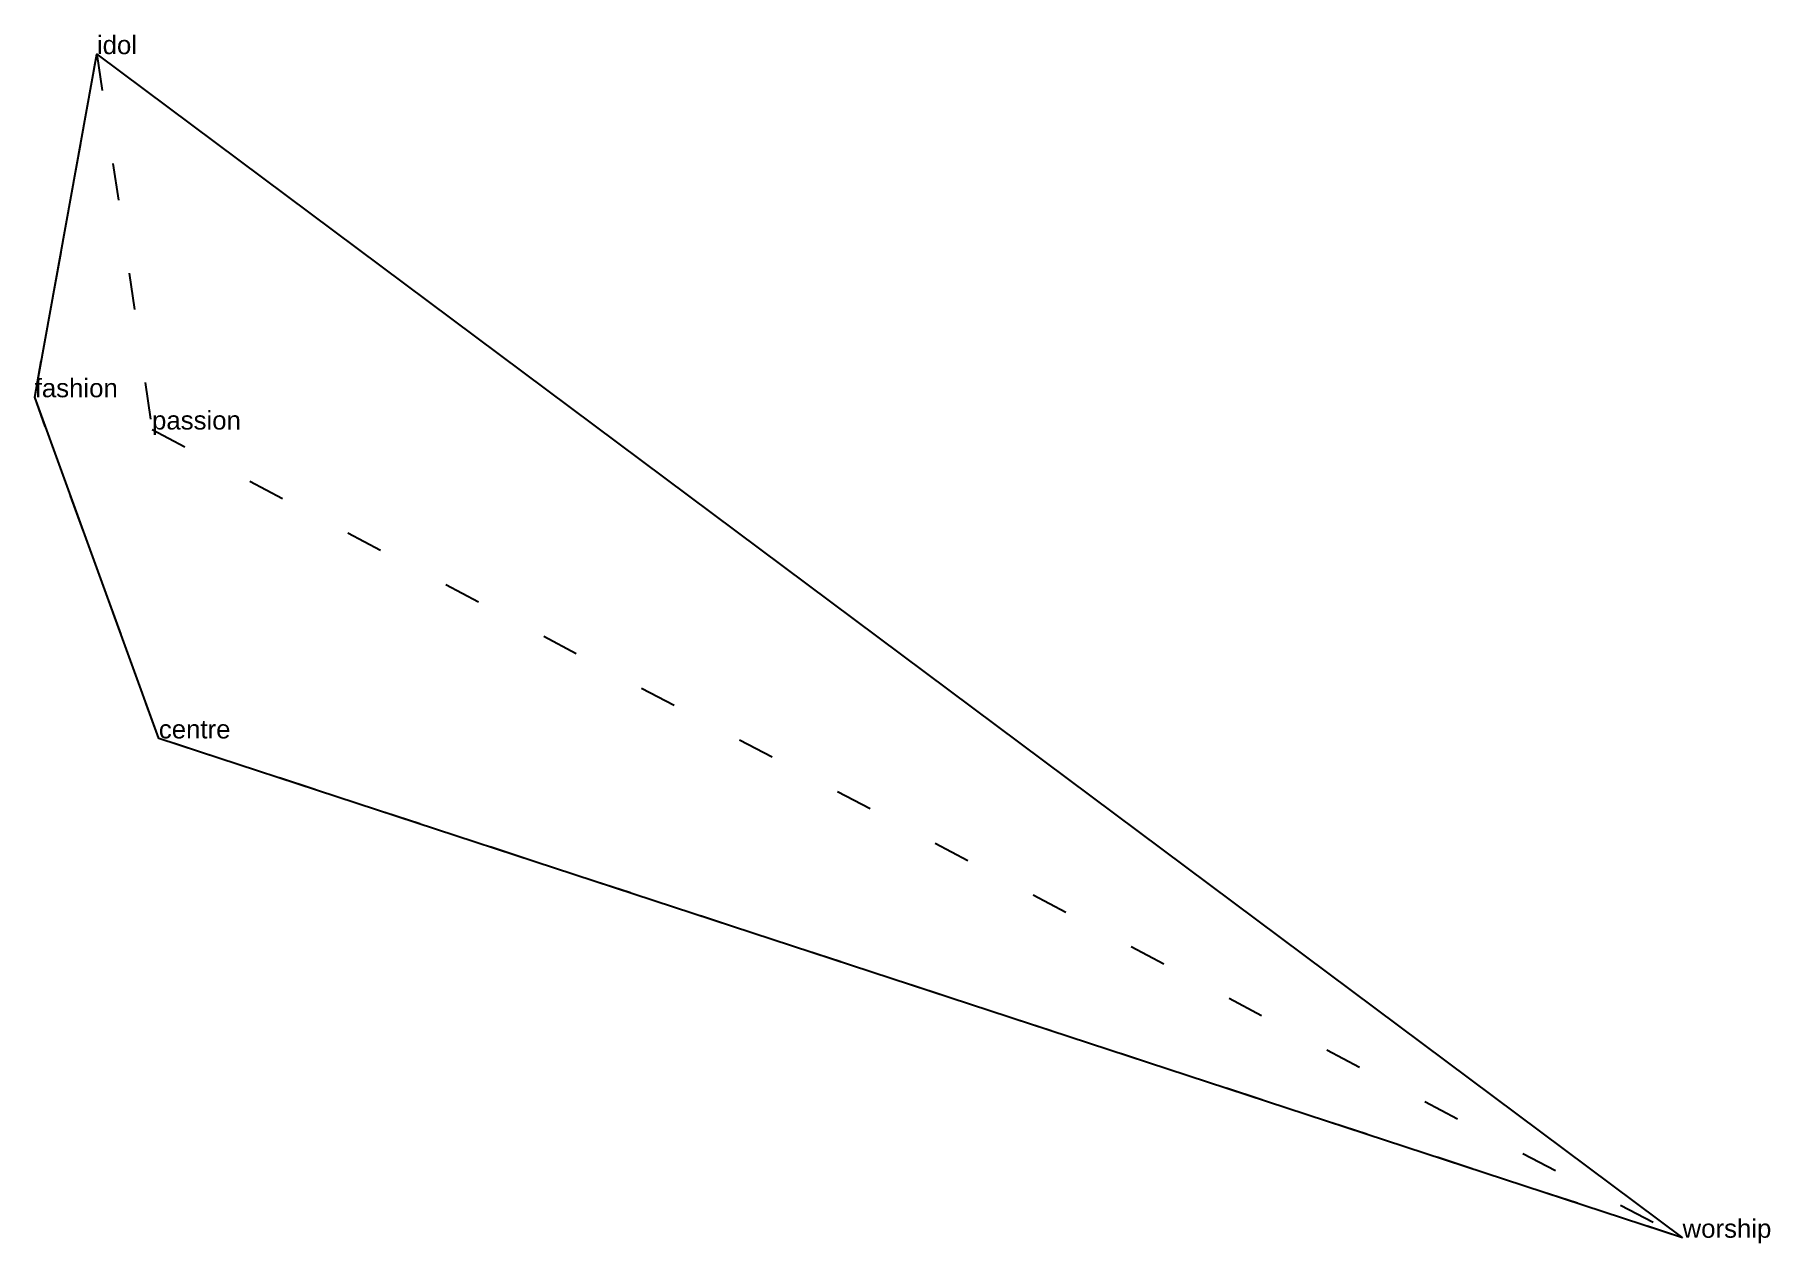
# Model space of a CAD drawing. Extents: x 1.15 to 5.85, y 0.99 to 4.27.
import ezdxf

# ---------------------------------------------------------------- set-up
doc = ezdxf.new("R2010")
doc.units = 0
doc.linetypes.add('DOT', pattern=[0.2, 0, -0.2])
doc.layers.add('TEXT', color=1, linetype='CONTINUOUS')
doc.styles.get("Standard").update_dxf_attribs({"font": 'arial.ttf'})

msp = doc.modelspace()

# ---------------------------------------------------------------- linework, layer by layer
at = {"layer": 'INTERNAL', "linetype": 'DOT'}
msp.add_polyline3d([(5.6123, 1.0093, 0), (1.4842, 2.3626, 0), (1.1478, 3.2873, 0), (1.3163, 4.2173, 0), (1.4657, 3.1999, 0), (5.6123, 1.0093, 0)], close=True, dxfattribs=at)
at = {"layer": 'OUTLINE', "linetype": 'CONTINUOUS'}
msp.add_polyline3d([(5.6123, 1.0093, 0), (1.4842, 2.3626, 0), (1.1478, 3.2873, 0), (1.3163, 4.2173, 0), (5.6123, 1.0093, 0)], close=True, dxfattribs=at)

# ---------------------------------------------------------------- texts
at = {"layer": 'TEXT'}
for s, p in [('idol', (1.3163, 4.2173)), ('fashion', (1.1478, 3.2873)), ('passion', (1.4657, 3.1999)), ('centre', (1.4842, 2.3626)), ('worship', (5.6123, 1.0093))]:
    msp.add_text(s, height=0.05, dxfattribs=at).set_placement(p)

doc.saveas('drawing.dxf')
